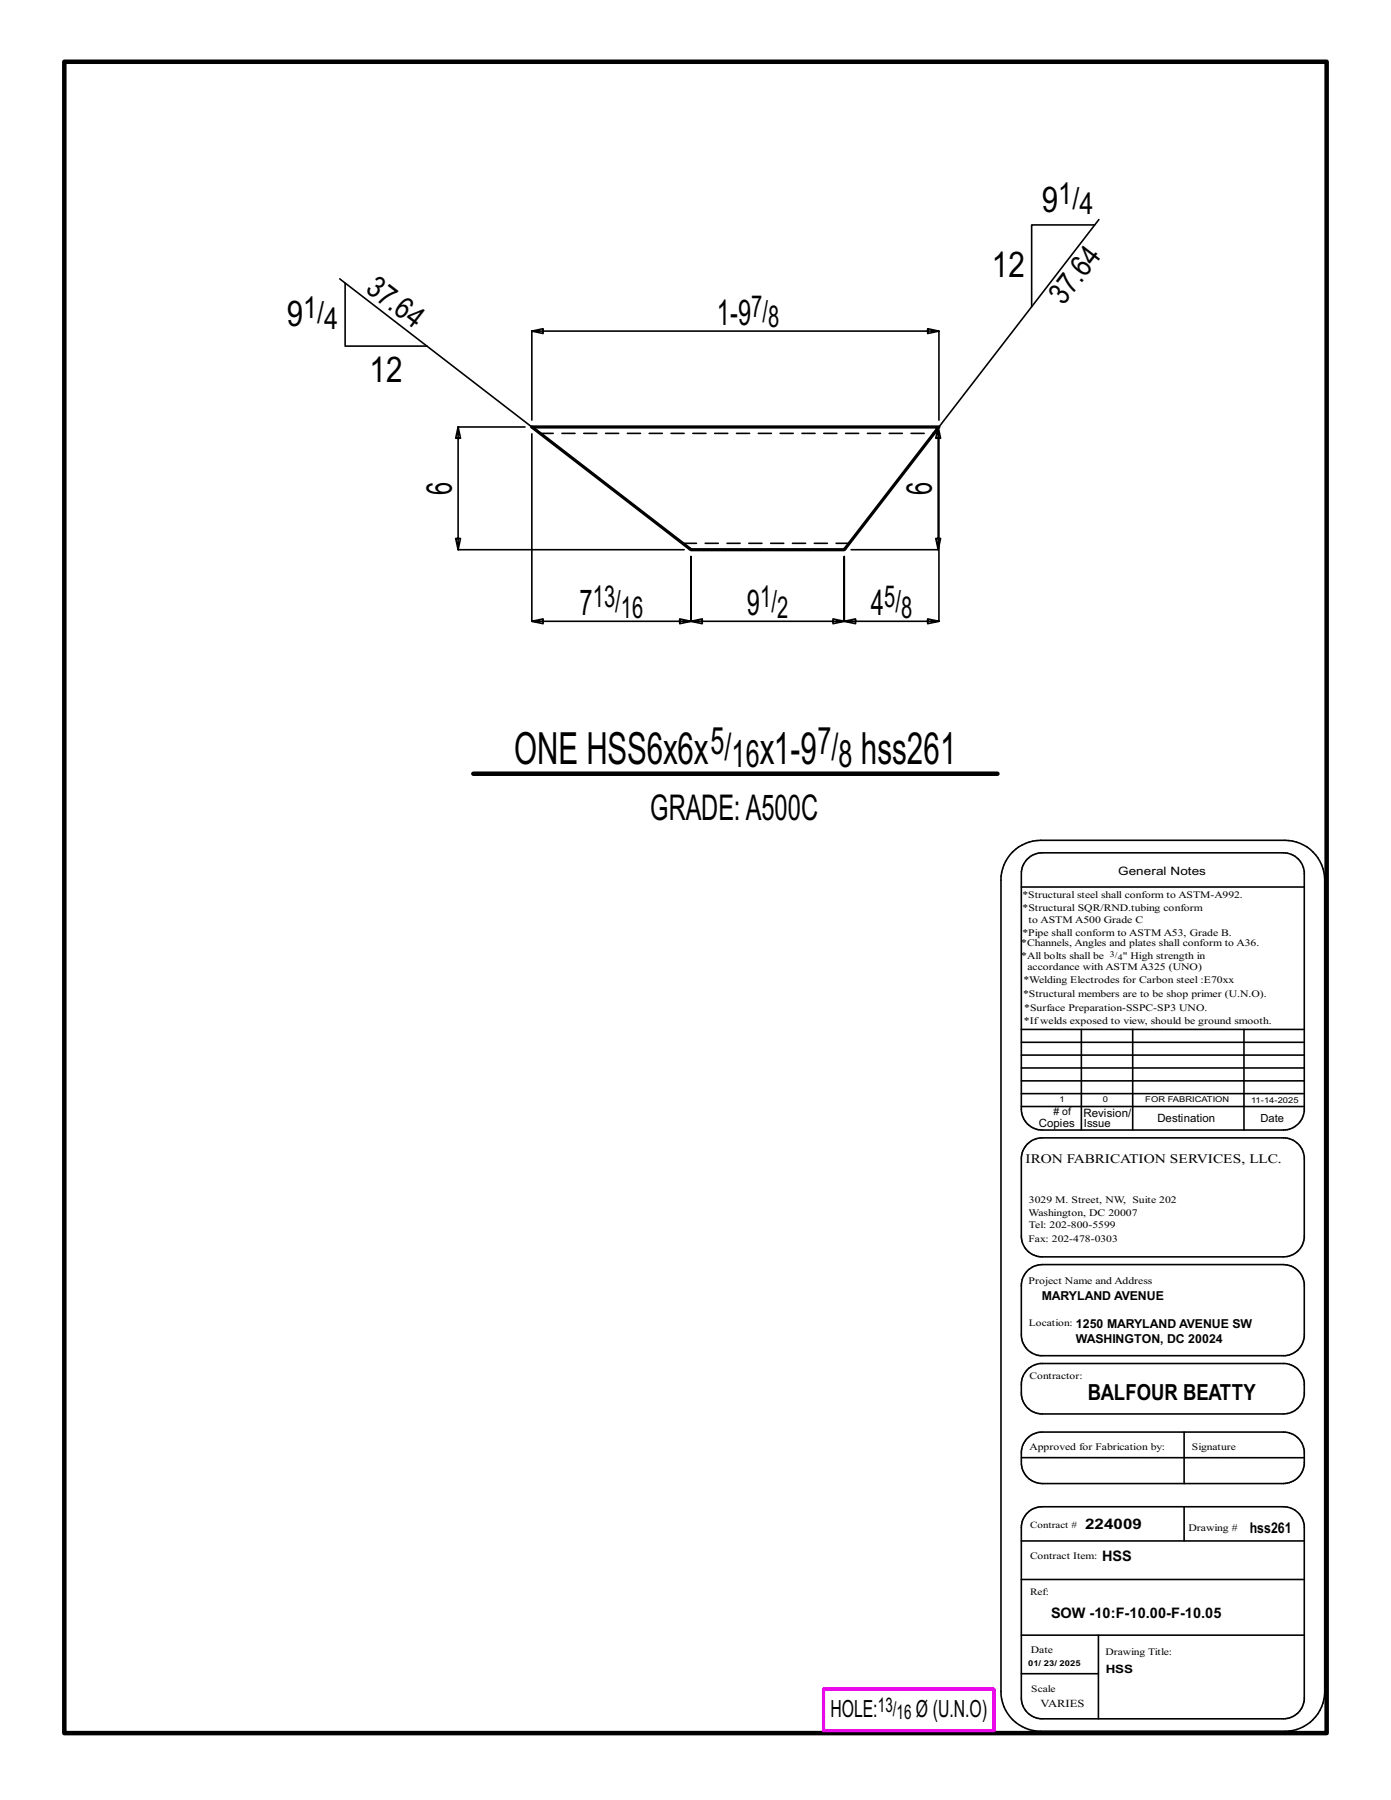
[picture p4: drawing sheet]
<svg xmlns="http://www.w3.org/2000/svg" width="216mm" height="279mm" viewBox="0 0 216 279" stroke-linecap="round" stroke-linejoin="round" font-family="sans-serif">
<defs><g id="words">
<g font-size="6.9">
<text x="79.8" y="118.5">ONE HSS6x6x</text>
<text x="117.9" y="118.5">x1-9</text>
<text x="133.6" y="118.5">hss261</text>
</g>
<g font-size="5.9">
<text x="110.3" y="117">5/</text>
<text x="113.6" y="119.1">16</text>
<text x="126.9" y="117">7/</text>
<text x="130.1" y="119.1">8</text>
</g>
<g font-size="5.5">
<text x="161.7" y="32.9">9</text>
<text x="153.9" y="43">12</text>
<text x="44.5" y="50.6">9</text>
<text x="111.3" y="50.4">1-9</text>
<text x="57.4" y="59.3">12</text>
<text x="70.1" y="76.8" transform="rotate(-90 70.1 76.8)">6</text>
<text x="144.6" y="76.8" transform="rotate(-90 144.6 76.8)">6</text>
<text x="90" y="95.4">7</text>
<text x="115.9" y="95.4">9</text>
<text x="135.2" y="95.4">4</text>
<text x="100.9" y="127.3">GRADE:A500C</text>
</g>
<g font-size="4.7">
<text x="164.3" y="31.6">1/</text>
<text x="167.5" y="33.3">4</text>
<text x="56.6" y="45.2" transform="rotate(38 56.6 45.2)">37.64</text>
<text x="165.1" y="47.5" transform="rotate(-52 165.1 47.5)">37.64</text>
<text x="47.1" y="49.4">1/</text>
<text x="50.3" y="51">4</text>
<text x="116.6" y="49.2">7/</text>
<text x="119.2" y="50.8">8</text>
<text x="92" y="94.2">13/</text>
<text x="96.4" y="95.9">16</text>
<text x="118" y="94.2">1/</text>
<text x="120.6" y="95.9">2</text>
<text x="137.2" y="94.2">5/</text>
<text x="139.8" y="95.9">8</text>
</g>
<g font-size="3.7">
<text x="128.9" y="266.6">HOLE:</text>
<text x="142.2" y="266.6">Ø (U.N.O)</text>
</g>
<text font-size="3.4" x="168.8" y="217.4">BALFOUR BEATTY</text>
<g font-size="3.1">
<text x="136.3" y="265.8">13/</text>
<text x="139.2" y="266.9">16</text>
</g>
<g font-size="2.3">
<text x="168.4" y="237.3">224009</text>
<text x="194" y="238">hss261</text>
<text x="171" y="242.3">HSS</text>
<text x="163.1" y="251.2">SOW -10:F-10.00-F-10.05</text>
</g>
<text font-size="2" x="159.2" y="180.5">IRON FABRICATION SERVICES, LLC.</text>
<g font-size="1.9">
<text x="161.7" y="201.8">MARYLAND AVENUE</text>
<text x="167" y="208.5">WASHINGTON, DC 20024</text>
<text x="167" y="206.1">1250 MARYLAND AVENUE SW</text>
</g>
<g font-size="1.8">
<text x="173.6" y="135.8">General Notes</text>
<text x="168.2" y="173.3">Revision/</text>
<text x="161.2" y="174.9">Copies</text>
<text x="179.6" y="174.2">Destination</text>
<text x="171.6" y="259.7">HSS</text>
</g>
<g font-size="1.7">
<text x="168.2" y="174.9">Issue</text>
<text x="195.7" y="174.2">Date</text>
<text x="161.5" y="265">VARIES</text>
</g>
<g font-size="1.6">
<text x="158.7" y="141.5">*Structural SQR/RND.tubing conform</text>
<text x="159.7" y="143.3">to ASTM A500 Grade C</text>
<text x="158.5" y="146.9">*Channels, Angles and plates shall conform to A36.</text>
<text x="158.5" y="148.8">*All bolts shall be</text>
<text x="158.7" y="145.2">*Pipe shall conform to ASTM A53, Grade B.</text>
<text x="174.3" y="148.8">&quot; High strength in</text>
<text x="158.8" y="154.8">*Structural members are to be shop primer (U.N.O).</text>
<text x="158.9" y="152.7">*Welding Electrodes for Carbon steel :E70xx</text>
<text x="159.5" y="150.6">accordance with ASTM A325 (UNO)</text>
<text x="158.9" y="158.9">*Ifwelds exposed to view, should be ground smooth.</text>
<text x="159" y="157">*Surface Preparation-SSPC-SP3 UNO.</text>
<text x="163.5" y="173.1"># of</text>
<text x="159.7" y="188.7">Washington, DC 20007</text>
<text x="159.7" y="190.6">Tel: 202-800-5599</text>
<text x="159.7" y="186.8">3029 M. Street, NW, Suite 202</text>
<text x="159.7" y="199.3">Project Name and Address</text>
<text x="159.8" y="225.1">Approved for Fabrication by:</text>
<text x="184.5" y="237.6">Drawing #</text>
<text x="160" y="256.6">Date</text>
</g>
<g font-size="1.5">
<text x="158.7" y="139.4">*Structural steel shall conform to ASTM-A992.</text>
<text x="159.7" y="192.7">Fax: 202-478-0303</text>
<text x="159.7" y="205.8">Location:</text>
<text x="159.8" y="214">Contractor:</text>
<text x="185" y="225.1">Signature</text>
<text x="159.9" y="237.1">Contract #</text>
<text x="159.9" y="241.9">Contract Item:</text>
<text x="159.9" y="247.6">Ref:</text>
<text x="171.6" y="256.9">Drawing Title:</text>
<text x="160.1" y="262.7">Scale</text>
</g>
<g font-size="1.3">
<text x="172.3" y="148.5">3/</text>
<text x="173.5" y="149">4</text>
</g>
<g font-size="1.2">
<text x="164.5" y="171.1">1</text>
<text x="171.2" y="171.1">0</text>
<text x="177.8" y="171.1">FOR FABRICATION</text>
<text x="194.2" y="171.2">11-14-2025</text>
<text x="159.6" y="258.7">01/ 23/ 2025</text>
</g>
</g></defs>
<g fill="none" stroke="#000" stroke-width=".25">
<path d="M169.9 34.9h-9.8v12.7M170.6 34.1l-39.6 51.2M52.7 43.3l53.8 41.4M53.6 43.9v9.8h12.7M81.5 66.3h-10.4l-.4 1.7h.8l-.4-1.7v19l-.4-1.7h.8l-.4 1.7h35.1M82.5 67.3v29.1l1.8 .4v-.7l-1.8 .3h24.7l-1.7 .4v-.7l1.7 .3v-10v10l1.8 .4v-.7l-1.8 .3h23.8l-1.7 .4v-.7l1.7 .3v-10v10l1.8 .4v-.7l-1.8 .3h14.7l-1.7 .4v-.7l1.7 .3v-29.1M82.5 65.2v-13.8l1.8 .4v-.8l-1.8 .4h63.2l-1.7 .4v-.8l1.7 .4v13.8M145.7 66.3h-.1l-.4 1.7h.8l-.4-1.7v19l-.4-1.7h.8l-.4 1.7h-13.5M157.2 132.3a6.3 6.3 0 0 1 4.3-1.9h37.9a6.2 6.2 0 0 1 6.2 6.2v126a6.2 6.2 0 0 1-6.2 6.1h-37.9a6.1 6.1 0 0 1-6.1-6.1v-126a6.1 6.1 0 0 1 1.8-4.3zM158.5 137.7h43.9M159.5 133.3a3.3 3.3 0 0 1 2.3-.9h37.4a3.3 3.3 0 0 1 3.2 2.9v37.2a3.2 3.2 0 0 1-3.2 2.9h-37.4a3.2 3.2 0 0 1-3.3-3.2v-36.6a3.2 3.2 0 0 1 1-2.3zM158.5 159.8h43.9"/>
<path d="M167.8 159.8v15.6M175.8 159.8v15.6M193.1 159.8v15.6M158.5 165.8h43.9M158.5 167.8h43.9M158.5 163.8h43.9M158.5 161.8h43.9M158.5 171.8h43.9M158.5 169.8h43.9M159.5 177.6a3.3 3.3 0 0 1 2.3-1h37.4a3.3 3.3 0 0 1 3.2 3v12.6a3.3 3.3 0 0 1-3.2 2.9h-37.4a3.2 3.2 0 0 1-3.3-3.2v-12a3.2 3.2 0 0 1 1-2.3zM159.5 197.2l1-.7 1.3-.2h37.4a3.3 3.3 0 0 1 3.2 2.9v8.3a3.2 3.2 0 0 1-2.9 2.9h-38.1a3.3 3.3 0 0 1-2.9-3.2v-8l.3-.9zM159.5 212.6l.7-.6 1.2-.4h37.8a3.2 3.2 0 0 1 3.2 3v2a3.3 3.3 0 0 1-3.2 2.9h-37.4a3.2 3.2 0 0 1-3.3-3.3v-1.3a3.3 3.3 0 0 1 1-2.3z"/>
<path d="M158.5 239.2h43.9M158.5 226.3h43.9M159.5 234.8a3.3 3.3 0 0 1 2.3-.9h37.4a3.3 3.3 0 0 1 3.2 2.9v27.1a3.3 3.3 0 0 1-3.2 2.9h-37.4a3.2 3.2 0 0 1-3.3-3.2v-26.5a3.2 3.2 0 0 1 1-2.3zM159.5 223.2a3.3 3.3 0 0 1 2.3-.9h37.4a3.3 3.3 0 0 1 3.2 2.9v2.1a3.3 3.3 0 0 1-3.2 3h-37.4a3.3 3.3 0 0 1-3.3-3.3v-1.5a3.2 3.2 0 0 1 1-2.3zM183.8 222.3v8M183.8 233.9v5.3M158.5 245.2h43.9M158.5 259.8h12M158.5 253.8h43.9M170.5 253.8v13"/>
</g>
<path d="M10 9.6h195.9v259.4h-195.9zM73.5 120.1h81.3" fill="none" stroke="#000" stroke-width=".7"/>
<path d="M127.8 262.2h26.5v6.4h-26.5z" fill="none" stroke="#f0f" stroke-width=".5"/>
<path d="M82.5 66.3h63.2l-14.7 19h-23.8z" fill="none" stroke="#000" stroke-width=".5"/>
<path d="M83.8 67.3h61.2M131.8 84.3h-25.8" fill="none" stroke="#000" stroke-width=".25" stroke-dasharray="2 1.4"/>
<use href="#words"/>
</svg>
